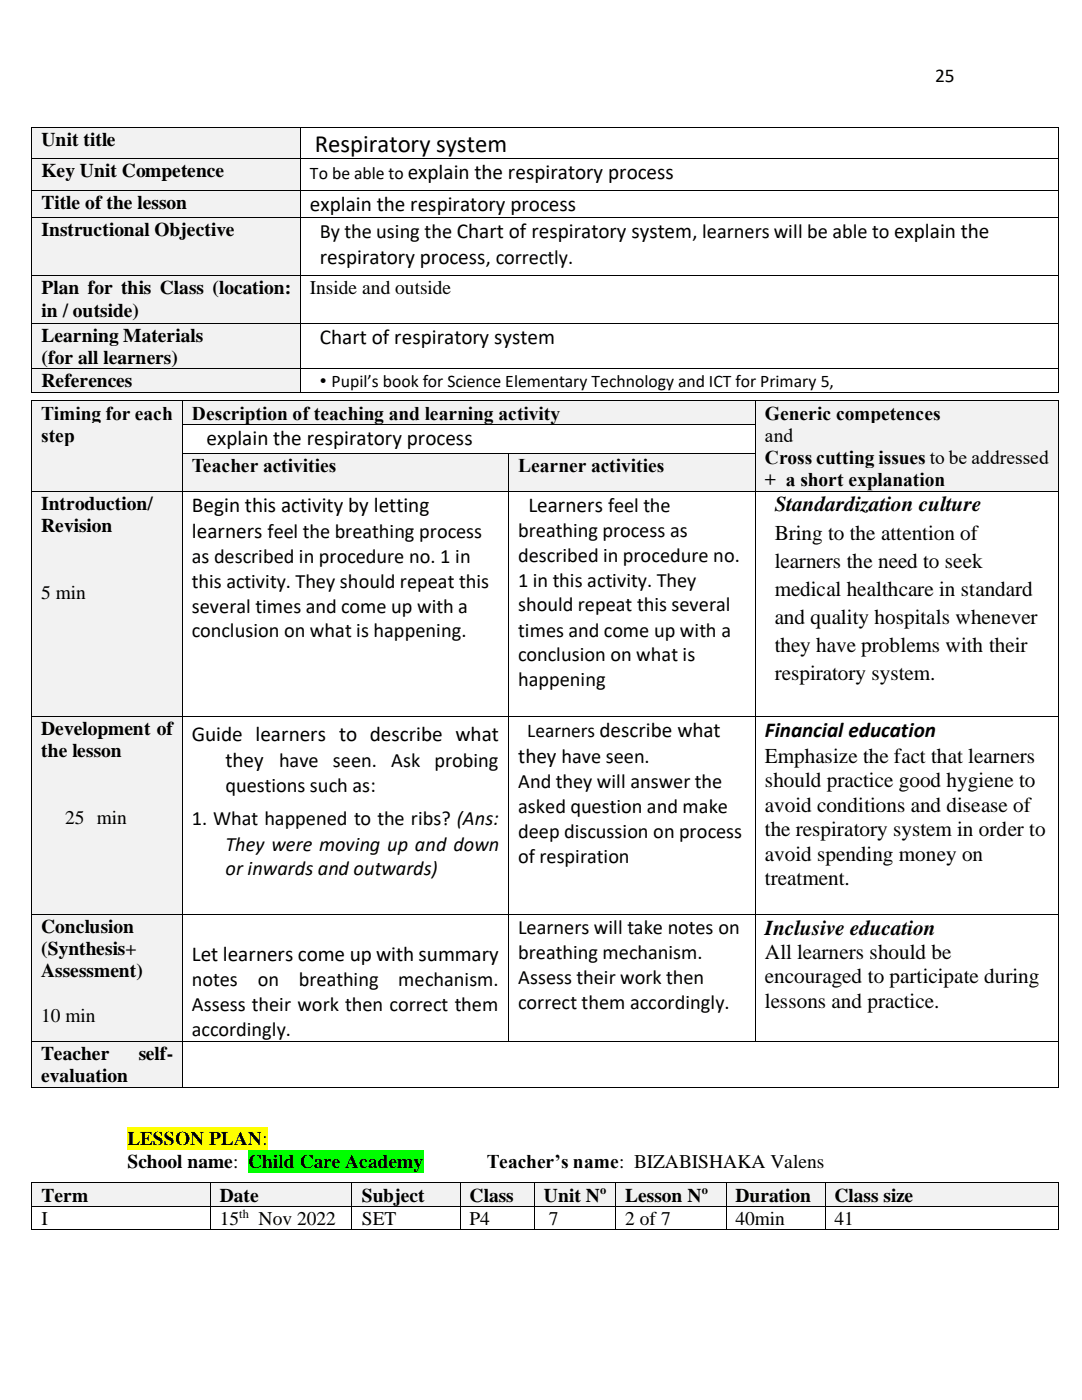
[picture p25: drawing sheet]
<svg xmlns="http://www.w3.org/2000/svg" width="216mm" height="279mm" viewBox="0 0 216 279" stroke-linecap="round" stroke-linejoin="round" font-family="sans-serif">
<defs><g id="words">
<text font-size="4.9" x="62.8" y="30.3">Respiratory system</text>
<g font-size="4.2">
<text x="81.4" y="35.8">explain the respiratory process</text>
<text x="61.9" y="42.2">explain the respiratory process</text>
<text x="63.8" y="52.7">respiratory process, correctly.</text>
<text x="63.8" y="68.6">Chart of respiratory system</text>
<text x="41.2" y="88.8">explain the respiratory process</text>
<text x="38.3" y="102.2">Begin this activity by letting</text>
<text x="38.3" y="107.4">learners feel the breathing process</text>
<text x="105.4" y="102.2">Learners feel the</text>
<text x="154.6" y="102.1">Standardization culture</text>
<text x="154.6" y="107.7">Bring to the attention of</text>
<text x="154.6" y="113.3">learners the need to seek</text>
<text x="154.6" y="118.9">medical healthcare in standard</text>
<text x="154.6" y="124.5">and quality hospitals whenever</text>
<text x="154.6" y="130.1">they have problems with their</text>
<text x="154.6" y="135.7">respiratory system.</text>
<text x="38.3" y="147.9">Guide learners to describe what</text>
<text x="152.6" y="147.2">Financial education</text>
<text x="45" y="153">they</text>
<text x="103.4" y="152.3">they have seen.</text>
<text x="152.6" y="152.3">Emphasize the fact that learners</text>
<text x="152.6" y="157.1">should practice good hygiene to</text>
<text x="152.6" y="162">avoid conditions and disease of</text>
<text x="152.6" y="166.8">the respiratory system in order to</text>
<text x="152.6" y="171.8">avoid spending money on</text>
<text x="152.6" y="176.6">treatment.</text>
<text x="38.3" y="191.7">Let learners come up with summary</text>
<text x="152.6" y="186.5">Inclusive education</text>
<text x="152.6" y="191.4">All learners should be</text>
<text x="152.6" y="196.2">encouraged to participate during</text>
<text x="152.6" y="201.1">lessons and practice.</text>
</g>
<g font-size="4.1">
<text x="63.8" y="47.6">By the using the Chart of respiratory system, learners will be able to explain the</text>
<text x="103.4" y="107.2">breathing process as</text>
<text x="38.3" y="112.4">as described in procedure no. 1 in</text>
<text x="103.4" y="112.1">described in procedure no.</text>
<text x="38.3" y="117.3">this activity. They should repeat this</text>
<text x="103.4" y="117.1">1 in this activity. They</text>
<text x="38.3" y="122.3">several times and come up with a</text>
<text x="103.4" y="122">should repeat this several</text>
<text x="38.3" y="127.2">conclusion on what is happening.</text>
<text x="103.4" y="127">times and come up with a</text>
<text x="103.4" y="132">conclusion on what is</text>
<text x="103.4" y="136.9">happening</text>
<text x="55.7" y="153">have seen.</text>
<text x="78.1" y="153">Ask probing</text>
<text x="45" y="158">questions such as:</text>
<text x="103.4" y="157.3">And they will answer the</text>
<text x="38.3" y="164.7">1. What happened to the ribs? (Ans:</text>
<text x="103.4" y="162.2">asked question and make</text>
<text x="103.4" y="167.3">deep discussion on process</text>
<text x="45" y="169.7">They were moving up and down</text>
<text x="103.4" y="172.2">of respiration</text>
<text x="45" y="174.7">or inwards and outwards)</text>
<text x="103.4" y="186.4">Learners will take notes on</text>
<text x="103.4" y="191.4">breathing mechanism.</text>
<text x="38.3" y="196.7">notes</text>
<text x="51.4" y="196.7">on</text>
<text x="59.6" y="196.7">breathing</text>
<text x="79.5" y="196.7">mechanism.</text>
<text x="103.4" y="196.3">Assess their work then</text>
<text x="38.3" y="201.7">Assess their work then correct them</text>
<text x="103.4" y="201.3">correct them accordingly.</text>
<text x="38.3" y="206.7">accordingly.</text>
</g>
<g font-size="3.9">
<text x="186.6" y="16.4">25</text>
<text x="8.3" y="29.2">Unit title</text>
<text x="8.3" y="35.4">Key Unit Competence</text>
<text x="8.3" y="41.7">Title of the lesson</text>
<text x="8.3" y="47.1">Instructional Objective</text>
<text x="8.3" y="58.7">Plan for this Class (location:</text>
<text x="61.9" y="58.7">Inside and outside</text>
<text x="8.3" y="63.2">in / outside)</text>
<text x="8.3" y="68.2">Learning Materials</text>
<text x="8.3" y="72.6">(for all learners)</text>
<text x="8.3" y="77.3">References</text>
<text x="63.8" y="77.3">• Pupil’s book for Science Elementary Technology and ICT for Primary 5,</text>
<text x="8.2" y="83.7">Timing for each</text>
<text x="38.3" y="83.7">Description of teaching and learning activity</text>
<text x="152.6" y="83.7">Generic competences</text>
<text x="8.2" y="88.1">step</text>
<text x="152.6" y="88.1">and</text>
<text x="38.3" y="94.2">Teacher activities</text>
<text x="103.4" y="94.2">Learner activities</text>
<text x="152.6" y="92.6">Cross cutting issues to be addressed</text>
<text x="8.2" y="101.7">Introduction/</text>
<text x="152.6" y="97">+ a short explanation</text>
<text x="8.2" y="106.2">Revision</text>
<text x="8.2" y="119.5">5 min</text>
<text x="8.2" y="146.7">Development of</text>
<text x="105.2" y="147.2">Learners describe what</text>
<text x="8.2" y="151.1">the lesson</text>
<text x="13" y="164.5">25 min</text>
<text x="8.2" y="186.2">Conclusion</text>
<text x="8.2" y="190.6">(Synthesis+</text>
<text x="8.2" y="195.1">Assessment)</text>
<text x="8.2" y="204">10 min</text>
<text x="8.2" y="211.6">Teacher</text>
<text x="8.2" y="216">evaluation</text>
<text x="27.7" y="211.6">self-</text>
<text x="25.4" y="228.6">LESSON PLAN:</text>
<text x="25.4" y="233.1">School name:</text>
<text x="49.5" y="233.1">Child Care Academy</text>
<text x="97.1" y="233.1">Teacher’s name: BIZABISHAKA Valens</text>
<text x="8.3" y="239.8">Term</text>
<text x="43.9" y="239.8">Date</text>
<text x="72.2" y="239.8">Subject</text>
<text x="93.7" y="239.8">Class</text>
<text x="108.5" y="239.8">Unit N</text>
<text x="124.8" y="239.8">Lesson N</text>
<text x="146.7" y="239.8">Duration</text>
<text x="166.5" y="239.8">Class size</text>
<text x="8.3" y="244.5">I</text>
<text x="43.9" y="244.5">15</text>
<text x="51.6" y="244.5">Nov 2022</text>
<text x="72.2" y="244.5">SET</text>
<text x="93.7" y="244.5">P4</text>
<text x="109.5" y="244.5">7</text>
<text x="124.8" y="244.5">2 of 7</text>
<text x="146.7" y="244.5">40min</text>
<text x="166.5" y="244.5">41</text>
</g>
<text font-size="3.5" x="61.9" y="35.8">To be able to</text>
<g font-size="2.5">
<text x="119.7" y="238.2">o</text>
<text x="140" y="238.2">o</text>
<text x="47.7" y="243.1">th</text>
</g>
</g></defs>
<g fill="#f2f2f2">
<path d="M6.4 25.6h53.5v6h-53.5z" fill-rule="evenodd"/>
<path d="M8.3 25.6h49.8v4.5h-49.8z" fill-rule="evenodd"/>
</g>
<g fill="#000">
<path d="M6.3 25.4h.1v.2h-.1z" fill-rule="evenodd"/>
<path d="M6.3 25.4h.1v.2h-.1z" fill-rule="evenodd"/>
<path d="M59.9 25.4h.2v.2h-.2z" fill-rule="evenodd"/>
<path d="M211.1 25.4h.2v.2h-.2z" fill-rule="evenodd"/>
<path d="M211.1 25.4h.2v.2h-.2z" fill-rule="evenodd"/>
</g>
<path d="M6.3 25.6v6M6.4 25.5h53.5M60 25.6v6M60.1 25.5h151M211.2 25.6v6" fill="none" stroke="#000" stroke-width=".2"/>
<g fill="#f2f2f2">
<path d="M6.4 31.8h53.5v6.1h-53.5z" fill-rule="evenodd"/>
<path d="M8.3 31.8h49.8v4.5h-49.8z" fill-rule="evenodd"/>
</g>
<g fill="#000">
<path d="M6.3 31.6h.1v.2h-.1z" fill-rule="evenodd"/>
<path d="M59.9 31.6h.2v.2h-.2z" fill-rule="evenodd"/>
<path d="M211.1 31.6h.2v.2h-.2z" fill-rule="evenodd"/>
</g>
<path d="M6.3 31.8v6.1M6.4 31.7h53.5M60 31.8v6.1M60.1 31.7h151M211.2 31.8v6.1" fill="none" stroke="#000" stroke-width=".2"/>
<g fill="#f2f2f2">
<path d="M6.4 38.1h53.5v5.2h-53.5z" fill-rule="evenodd"/>
<path d="M8.3 38.1h49.8v4.5h-49.8z" fill-rule="evenodd"/>
</g>
<g fill="#000">
<path d="M6.3 37.9h.1v.2h-.1z" fill-rule="evenodd"/>
<path d="M59.9 37.9h.2v.2h-.2z" fill-rule="evenodd"/>
<path d="M211.1 37.9h.2v.2h-.2z" fill-rule="evenodd"/>
</g>
<path d="M6.3 38.1v5.2M6.4 38h53.5M60 38.1v5.2M60.1 38h151M211.2 38.1v5.2" fill="none" stroke="#000" stroke-width=".2"/>
<g fill="#f2f2f2">
<path d="M6.4 43.5h53.5v11.4h-53.5z" fill-rule="evenodd"/>
<path d="M8.3 43.5h49.8v4.5h-49.8z" fill-rule="evenodd"/>
</g>
<g fill="#000">
<path d="M6.3 43.3h.1v.2h-.1z" fill-rule="evenodd"/>
<path d="M59.9 43.3h.2v.2h-.2z" fill-rule="evenodd"/>
<path d="M211.1 43.3h.2v.2h-.2z" fill-rule="evenodd"/>
</g>
<path d="M6.3 43.5v11.4M6.4 43.4h53.5M60 43.5v11.4M60.1 43.4h151M211.2 43.5v11.4" fill="none" stroke="#000" stroke-width=".2"/>
<g fill="#f2f2f2">
<path d="M6.4 55.1h53.5v9.3h-53.5z" fill-rule="evenodd"/>
<path d="M8.3 55.1h49.8v4.4h-49.8z" fill-rule="evenodd"/>
<path d="M8.3 59.5h49.8v4.5h-49.8z" fill-rule="evenodd"/>
</g>
<g fill="#000">
<path d="M6.3 54.9h.1v.2h-.1z" fill-rule="evenodd"/>
<path d="M59.9 54.9h.2v.2h-.2z" fill-rule="evenodd"/>
<path d="M211.1 54.9h.2v.2h-.2z" fill-rule="evenodd"/>
</g>
<path d="M6.3 55.1v9.3M6.4 55h53.5M60 55.1v9.3M60.1 55h151M211.2 55.1v9.3" fill="none" stroke="#000" stroke-width=".2"/>
<g fill="#f2f2f2">
<path d="M6.4 64.6h53.5v8.9h-53.5z" fill-rule="evenodd"/>
<path d="M8.3 64.6h49.8v4.5h-49.8z" fill-rule="evenodd"/>
<path d="M8.3 69.1h49.8v4.4h-49.8z" fill-rule="evenodd"/>
</g>
<g fill="#000">
<path d="M6.3 64.4h.1v.2h-.1z" fill-rule="evenodd"/>
<path d="M59.9 64.4h.2v.2h-.2z" fill-rule="evenodd"/>
<path d="M211.1 64.4h.2v.2h-.2z" fill-rule="evenodd"/>
</g>
<path d="M6.3 64.6v8.9M6.4 64.5h53.5M60 64.6v8.9M60.1 64.5h151M211.2 64.6v8.9" fill="none" stroke="#000" stroke-width=".2"/>
<g fill="#f2f2f2">
<path d="M6.4 73.7h53.5v4.6h-53.5z" fill-rule="evenodd"/>
<path d="M8.3 73.7h49.8v4.5h-49.8z" fill-rule="evenodd"/>
</g>
<g fill="#000">
<path d="M6.3 73.5h.1v.2h-.1z" fill-rule="evenodd"/>
<path d="M6.3 78.3h.1v.1h-.1z" fill-rule="evenodd"/>
<path d="M6.3 78.3h.1v.1h-.1z" fill-rule="evenodd"/>
<path d="M59.9 73.5h.2v.2h-.2z" fill-rule="evenodd"/>
<path d="M59.9 78.3h.2v.1h-.2z" fill-rule="evenodd"/>
<path d="M211.1 73.5h.2v.2h-.2z" fill-rule="evenodd"/>
<path d="M211.1 78.3h.2v.1h-.2z" fill-rule="evenodd"/>
<path d="M211.1 78.3h.2v.1h-.2z" fill-rule="evenodd"/>
</g>
<path d="M6.3 73.7v4.6M6.4 73.6h53.5M6.4 78.3h53.5M60 73.7v4.6M60.1 73.6h151M60.1 78.3h151M211.2 73.7v4.6" fill="none" stroke="#000" stroke-width=".2"/>
<path d="M25.4 225h28v4.5h-28z" fill-rule="evenodd" fill="#ff0"/>
<path d="M49.5 229.5h35v4.5h-35z" fill-rule="evenodd" fill="#0f0"/>
<g fill="#f2f2f2">
<path d="M6.4 236.2h35.4v4.5h-35.4z" fill-rule="evenodd"/>
<path d="M8.3 236.2h31.8v4.5h-31.8z" fill-rule="evenodd"/>
<path d="M42 236.2h28.1v4.5h-28.1z" fill-rule="evenodd"/>
<path d="M43.9 236.2h24.4v4.5h-24.4z" fill-rule="evenodd"/>
<path d="M70.3 236.2h21.5v4.5h-21.5z" fill-rule="evenodd"/>
<path d="M72.2 236.2h17.7v4.5h-17.7z" fill-rule="evenodd"/>
<path d="M91.9 236.2h14.6v4.5h-14.6z" fill-rule="evenodd"/>
<path d="M93.7 236.2h11v4.5h-11z" fill-rule="evenodd"/>
<path d="M106.7 236.2h16v4.5h-16z" fill-rule="evenodd"/>
<path d="M108.5 236.2h12.5v4.5h-12.5z" fill-rule="evenodd"/>
<path d="M122.9 236.2h21.9v4.5h-21.9z" fill-rule="evenodd"/>
<path d="M124.8 236.2h18.1v4.5h-18.1z" fill-rule="evenodd"/>
<path d="M145 236.2h19.6v4.5h-19.6z" fill-rule="evenodd"/>
<path d="M146.7 236.2h16v4.5h-16z" fill-rule="evenodd"/>
<path d="M164.7 236.2h46.4v4.5h-46.4z" fill-rule="evenodd"/>
<path d="M166.5 236.2h42.9v4.5h-42.9z" fill-rule="evenodd"/>
</g>
<g fill="#000">
<path d="M6.3 236h.1v.2h-.1z" fill-rule="evenodd"/>
<path d="M6.3 236h.1v.2h-.1z" fill-rule="evenodd"/>
<path d="M41.8 236h.2v.2h-.2z" fill-rule="evenodd"/>
<path d="M70.1 236h.2v.2h-.2z" fill-rule="evenodd"/>
<path d="M91.8 236h.1v.2h-.1z" fill-rule="evenodd"/>
<path d="M106.5 236h.2v.2h-.2z" fill-rule="evenodd"/>
<path d="M122.7 236h.2v.2h-.2z" fill-rule="evenodd"/>
<path d="M144.8 236h.2v.2h-.2z" fill-rule="evenodd"/>
<path d="M164.6 236h.1v.2h-.1z" fill-rule="evenodd"/>
<path d="M211.1 236h.2v.2h-.2z" fill-rule="evenodd"/>
<path d="M211.1 236h.2v.2h-.2z" fill-rule="evenodd"/>
<path d="M6.3 240.7h.1v.2h-.1z" fill-rule="evenodd"/>
<path d="M6.3 245.3h.1v.2h-.1z" fill-rule="evenodd"/>
<path d="M6.3 245.3h.1v.2h-.1z" fill-rule="evenodd"/>
<path d="M41.8 240.7h.2v.2h-.2z" fill-rule="evenodd"/>
<path d="M41.8 245.3h.2v.2h-.2z" fill-rule="evenodd"/>
<path d="M70.1 240.7h.2v.2h-.2z" fill-rule="evenodd"/>
<path d="M70.1 245.3h.2v.2h-.2z" fill-rule="evenodd"/>
<path d="M91.8 240.7h.1v.2h-.1z" fill-rule="evenodd"/>
<path d="M91.8 245.3h.1v.2h-.1z" fill-rule="evenodd"/>
<path d="M106.5 240.7h.2v.2h-.2z" fill-rule="evenodd"/>
<path d="M106.5 245.3h.2v.2h-.2z" fill-rule="evenodd"/>
<path d="M122.7 240.7h.2v.2h-.2z" fill-rule="evenodd"/>
<path d="M122.7 245.3h.2v.2h-.2z" fill-rule="evenodd"/>
<path d="M144.8 240.7h.2v.2h-.2z" fill-rule="evenodd"/>
<path d="M144.8 245.3h.2v.2h-.2z" fill-rule="evenodd"/>
<path d="M164.6 240.7h.1v.2h-.1z" fill-rule="evenodd"/>
<path d="M164.6 245.3h.1v.2h-.1z" fill-rule="evenodd"/>
<path d="M211.1 240.7h.2v.2h-.2z" fill-rule="evenodd"/>
<path d="M211.1 245.3h.2v.2h-.2z" fill-rule="evenodd"/>
<path d="M211.1 245.3h.2v.2h-.2z" fill-rule="evenodd"/>
</g>
<g fill="none" stroke="#000" stroke-width=".2">
<path d="M6.3 236.2v4.5M6.4 236.1h35.4M41.9 236.2v4.5M42 236.1h28.1M70.2 236.2v4.5M70.3 236.1h21.5M91.8 236.2v4.5M91.9 236.1h14.6M106.6 236.2v4.5M106.7 236.1h16M122.8 236.2v4.5M122.9 236.1h21.9"/>
<path d="M144.9 236.2v4.5M145 236.1h19.6M164.6 236.2v4.5M164.7 236.1h46.4M211.2 236.2v4.5M6.3 240.9v4.4M6.4 240.8h35.4M6.4 245.4h35.4M41.9 240.9v4.4M42 240.8h28.1M42 245.4h28.1M70.2 240.9v4.4"/>
<path d="M70.3 240.8h21.5M70.3 245.4h21.5M91.8 240.9v4.4M91.9 240.8h14.6M91.9 245.4h14.6M106.6 240.9v4.4M106.7 240.8h16M106.7 245.4h16M122.8 240.9v4.4M122.9 240.8h21.9M122.9 245.4h21.9M144.9 240.9v4.4"/>
<path d="M145 240.8h19.6M145 245.4h19.6M164.6 240.9v4.4M164.7 240.8h46.4M164.7 245.4h46.4M211.2 240.9v4.4"/>
</g>
<g fill="#f2f2f2">
<path d="M6.4 80.1h30v17.8h-30z" fill-rule="evenodd"/>
<path d="M8.2 80.1h26.3v4.5h-26.3z" fill-rule="evenodd"/>
<path d="M8.2 84.6h26.3v4.4h-26.3z" fill-rule="evenodd"/>
<path d="M8.2 89h26.3v4.5h-26.3z" fill-rule="evenodd"/>
<path d="M8.2 93.5h26.3v4.4h-26.3z" fill-rule="evenodd"/>
<path d="M36.5 80.1h114.2v4.5h-114.2z" fill-rule="evenodd"/>
<path d="M38.3 80.1h110.5v4.5h-110.5z" fill-rule="evenodd"/>
<path d="M150.9 80.1h60.1v17.8h-60.1z" fill-rule="evenodd"/>
<path d="M152.6 80.1h56.6v4.5h-56.6z" fill-rule="evenodd"/>
<path d="M152.6 84.6h56.6v4.4h-56.6z" fill-rule="evenodd"/>
<path d="M152.6 89h56.6v4.5h-56.6z" fill-rule="evenodd"/>
<path d="M152.6 93.5h56.6v4.4h-56.6z" fill-rule="evenodd"/>
</g>
<g fill="#000">
<path d="M6.3 79.9h.1v.2h-.1z" fill-rule="evenodd"/>
<path d="M6.3 79.9h.1v.2h-.1z" fill-rule="evenodd"/>
<path d="M6.3 84.6h.1v.2h-.1z" fill-rule="evenodd"/>
<path d="M36.4 79.9h.1v.2h-.1z" fill-rule="evenodd"/>
<path d="M36.4 84.6h.1v.2h-.1z" fill-rule="evenodd"/>
<path d="M150.7 79.9h.2v.2h-.2z" fill-rule="evenodd"/>
<path d="M150.7 84.6h.2v.2h-.2z" fill-rule="evenodd"/>
<path d="M211 79.9h.2v.2h-.2z" fill-rule="evenodd"/>
<path d="M211 79.9h.2v.2h-.2z" fill-rule="evenodd"/>
<path d="M211 84.6h.2v.2h-.2z" fill-rule="evenodd"/>
</g>
<path d="M6.3 80.1v4.5M6.3 84.8v5.6M6.4 80h30M36.4 80.1v4.5M36.4 84.8v5.6M36.5 80h114.2M36.5 84.7h114.2M150.8 80.1v4.5M150.8 84.8v5.6M150.9 80h60.1M211.1 80.1v4.5M211.1 84.8v5.6" fill="none" stroke="#000" stroke-width=".2"/>
<g fill="#f2f2f2">
<path d="M36.5 90.6h65v7.3h-65z" fill-rule="evenodd"/>
<path d="M38.3 90.6h61.3v4.5h-61.3z" fill-rule="evenodd"/>
<path d="M101.6 90.6h49.1v7.3h-49.1z" fill-rule="evenodd"/>
<path d="M103.4 90.6h45.4v4.5h-45.4z" fill-rule="evenodd"/>
</g>
<g fill="#000">
<path d="M6.3 90.4h.1v.2h-.1z" fill-rule="evenodd"/>
<path d="M36.4 90.4h.1v.2h-.1z" fill-rule="evenodd"/>
<path d="M101.5 90.4h.1v.2h-.1z" fill-rule="evenodd"/>
<path d="M150.7 90.4h.2v.2h-.2z" fill-rule="evenodd"/>
<path d="M211 90.4h.2v.2h-.2z" fill-rule="evenodd"/>
</g>
<path d="M6.3 90.6v7.3M36.4 90.6v7.3M36.5 90.5h65M101.6 90.6v7.3M101.6 90.5h49.1M150.8 90.6v7.3M211.1 90.6v7.3" fill="none" stroke="#000" stroke-width=".2"/>
<g fill="#f2f2f2">
<path d="M6.4 98.1h30v44.8h-30z" fill-rule="evenodd"/>
<path d="M8.2 98.1h26.3v4.5h-26.3z" fill-rule="evenodd"/>
<path d="M8.2 102.6h26.3v4.5h-26.3z" fill-rule="evenodd"/>
<path d="M8.2 107.1h26.3v4.4h-26.3z" fill-rule="evenodd"/>
<path d="M8.2 111.5h26.3v4.5h-26.3z" fill-rule="evenodd"/>
<path d="M8.2 116h26.3v4.4h-26.3z" fill-rule="evenodd"/>
</g>
<g fill="#000">
<path d="M6.3 97.9h.1v.2h-.1z" fill-rule="evenodd"/>
<path d="M36.4 97.9h.1v.2h-.1z" fill-rule="evenodd"/>
<path d="M101.5 97.9h.1v.2h-.1z" fill-rule="evenodd"/>
<path d="M150.7 97.9h.2v.2h-.2z" fill-rule="evenodd"/>
<path d="M211 97.9h.2v.2h-.2z" fill-rule="evenodd"/>
</g>
<path d="M6.3 98.1v44.8M6.4 98h30M36.4 98.1v44.8M36.5 98h65M101.6 98.1v44.8M101.6 98h49.1M150.8 98.1v44.8M150.9 98h60.1M211.1 98.1v44.8" fill="none" stroke="#000" stroke-width=".2"/>
<g fill="#f2f2f2">
<path d="M6.4 143.1h30v39.3h-30z" fill-rule="evenodd"/>
<path d="M8.2 143.1h26.3v4.5h-26.3z" fill-rule="evenodd"/>
<path d="M8.2 147.6h26.3v4.4h-26.3z" fill-rule="evenodd"/>
<path d="M8.2 152h26.3v4.5h-26.3z" fill-rule="evenodd"/>
<path d="M8.2 156.5h26.3v4.5h-26.3z" fill-rule="evenodd"/>
<path d="M8.2 161h26.3v4.4h-26.3z" fill-rule="evenodd"/>
</g>
<g fill="#000">
<path d="M6.3 142.9h.1v.2h-.1z" fill-rule="evenodd"/>
<path d="M36.4 142.9h.1v.2h-.1z" fill-rule="evenodd"/>
<path d="M101.5 142.9h.1v.2h-.1z" fill-rule="evenodd"/>
<path d="M150.7 142.9h.2v.2h-.2z" fill-rule="evenodd"/>
<path d="M211 142.9h.2v.2h-.2z" fill-rule="evenodd"/>
</g>
<path d="M6.3 143.1v39.3M6.4 143h30M36.4 143.1v39.3M36.5 143h65M101.6 143.1v39.3M101.6 143h49.1M150.8 143.1v39.3M150.9 143h60.1M211.1 143.1v39.3" fill="none" stroke="#000" stroke-width=".2"/>
<g fill="#f2f2f2">
<path d="M6.4 182.5h30v25.3h-30z" fill-rule="evenodd"/>
<path d="M8.2 182.5h26.3v4.5h-26.3z" fill-rule="evenodd"/>
<path d="M8.2 187h26.3v4.4h-26.3z" fill-rule="evenodd"/>
<path d="M8.2 191.4h26.3v4.5h-26.3z" fill-rule="evenodd"/>
<path d="M8.2 195.9h26.3v4.4h-26.3z" fill-rule="evenodd"/>
<path d="M8.2 200.3h26.3v4.5h-26.3z" fill-rule="evenodd"/>
</g>
<g fill="#000">
<path d="M6.3 182.4h.1v.1h-.1z" fill-rule="evenodd"/>
<path d="M36.4 182.4h.1v.1h-.1z" fill-rule="evenodd"/>
<path d="M101.5 182.4h.1v.1h-.1z" fill-rule="evenodd"/>
<path d="M150.7 182.4h.2v.1h-.2z" fill-rule="evenodd"/>
<path d="M211 182.4h.2v.1h-.2z" fill-rule="evenodd"/>
</g>
<path d="M6.3 182.5v25.3M6.4 182.4h30M36.4 182.5v25.3M36.5 182.4h65M101.6 182.5v25.3M101.6 182.4h49.1M150.8 182.5v25.3M150.9 182.4h60.1M211.1 182.5v25.3" fill="none" stroke="#000" stroke-width=".2"/>
<g fill="#f2f2f2">
<path d="M6.4 207.9h30v9h-30z" fill-rule="evenodd"/>
<path d="M8.2 207.9h26.3v4.5h-26.3z" fill-rule="evenodd"/>
<path d="M8.2 212.4h26.3v4.5h-26.3z" fill-rule="evenodd"/>
</g>
<g fill="#000">
<path d="M6.3 207.8h.1v.1h-.1z" fill-rule="evenodd"/>
<path d="M6.3 216.9h.1v.1h-.1z" fill-rule="evenodd"/>
<path d="M6.3 216.9h.1v.1h-.1z" fill-rule="evenodd"/>
<path d="M36.4 207.8h.1v.1h-.1z" fill-rule="evenodd"/>
<path d="M36.4 216.9h.1v.1h-.1z" fill-rule="evenodd"/>
<path d="M101.5 207.8h.1v.1h-.1z" fill-rule="evenodd"/>
<path d="M150.7 207.8h.2v.1h-.2z" fill-rule="evenodd"/>
<path d="M211 207.8h.2v.1h-.2z" fill-rule="evenodd"/>
<path d="M211 216.9h.2v.1h-.2z" fill-rule="evenodd"/>
<path d="M211 216.9h.2v.1h-.2z" fill-rule="evenodd"/>
</g>
<path d="M6.3 207.9v9M6.4 207.8h30M6.4 216.9h30M36.4 207.9v9M36.5 207.8h65M36.5 216.9h174.5M101.6 207.8h49.1M150.9 207.8h60.1M211.1 207.9v9" fill="none" stroke="#000" stroke-width=".2"/>
<use href="#words"/>
</svg>
